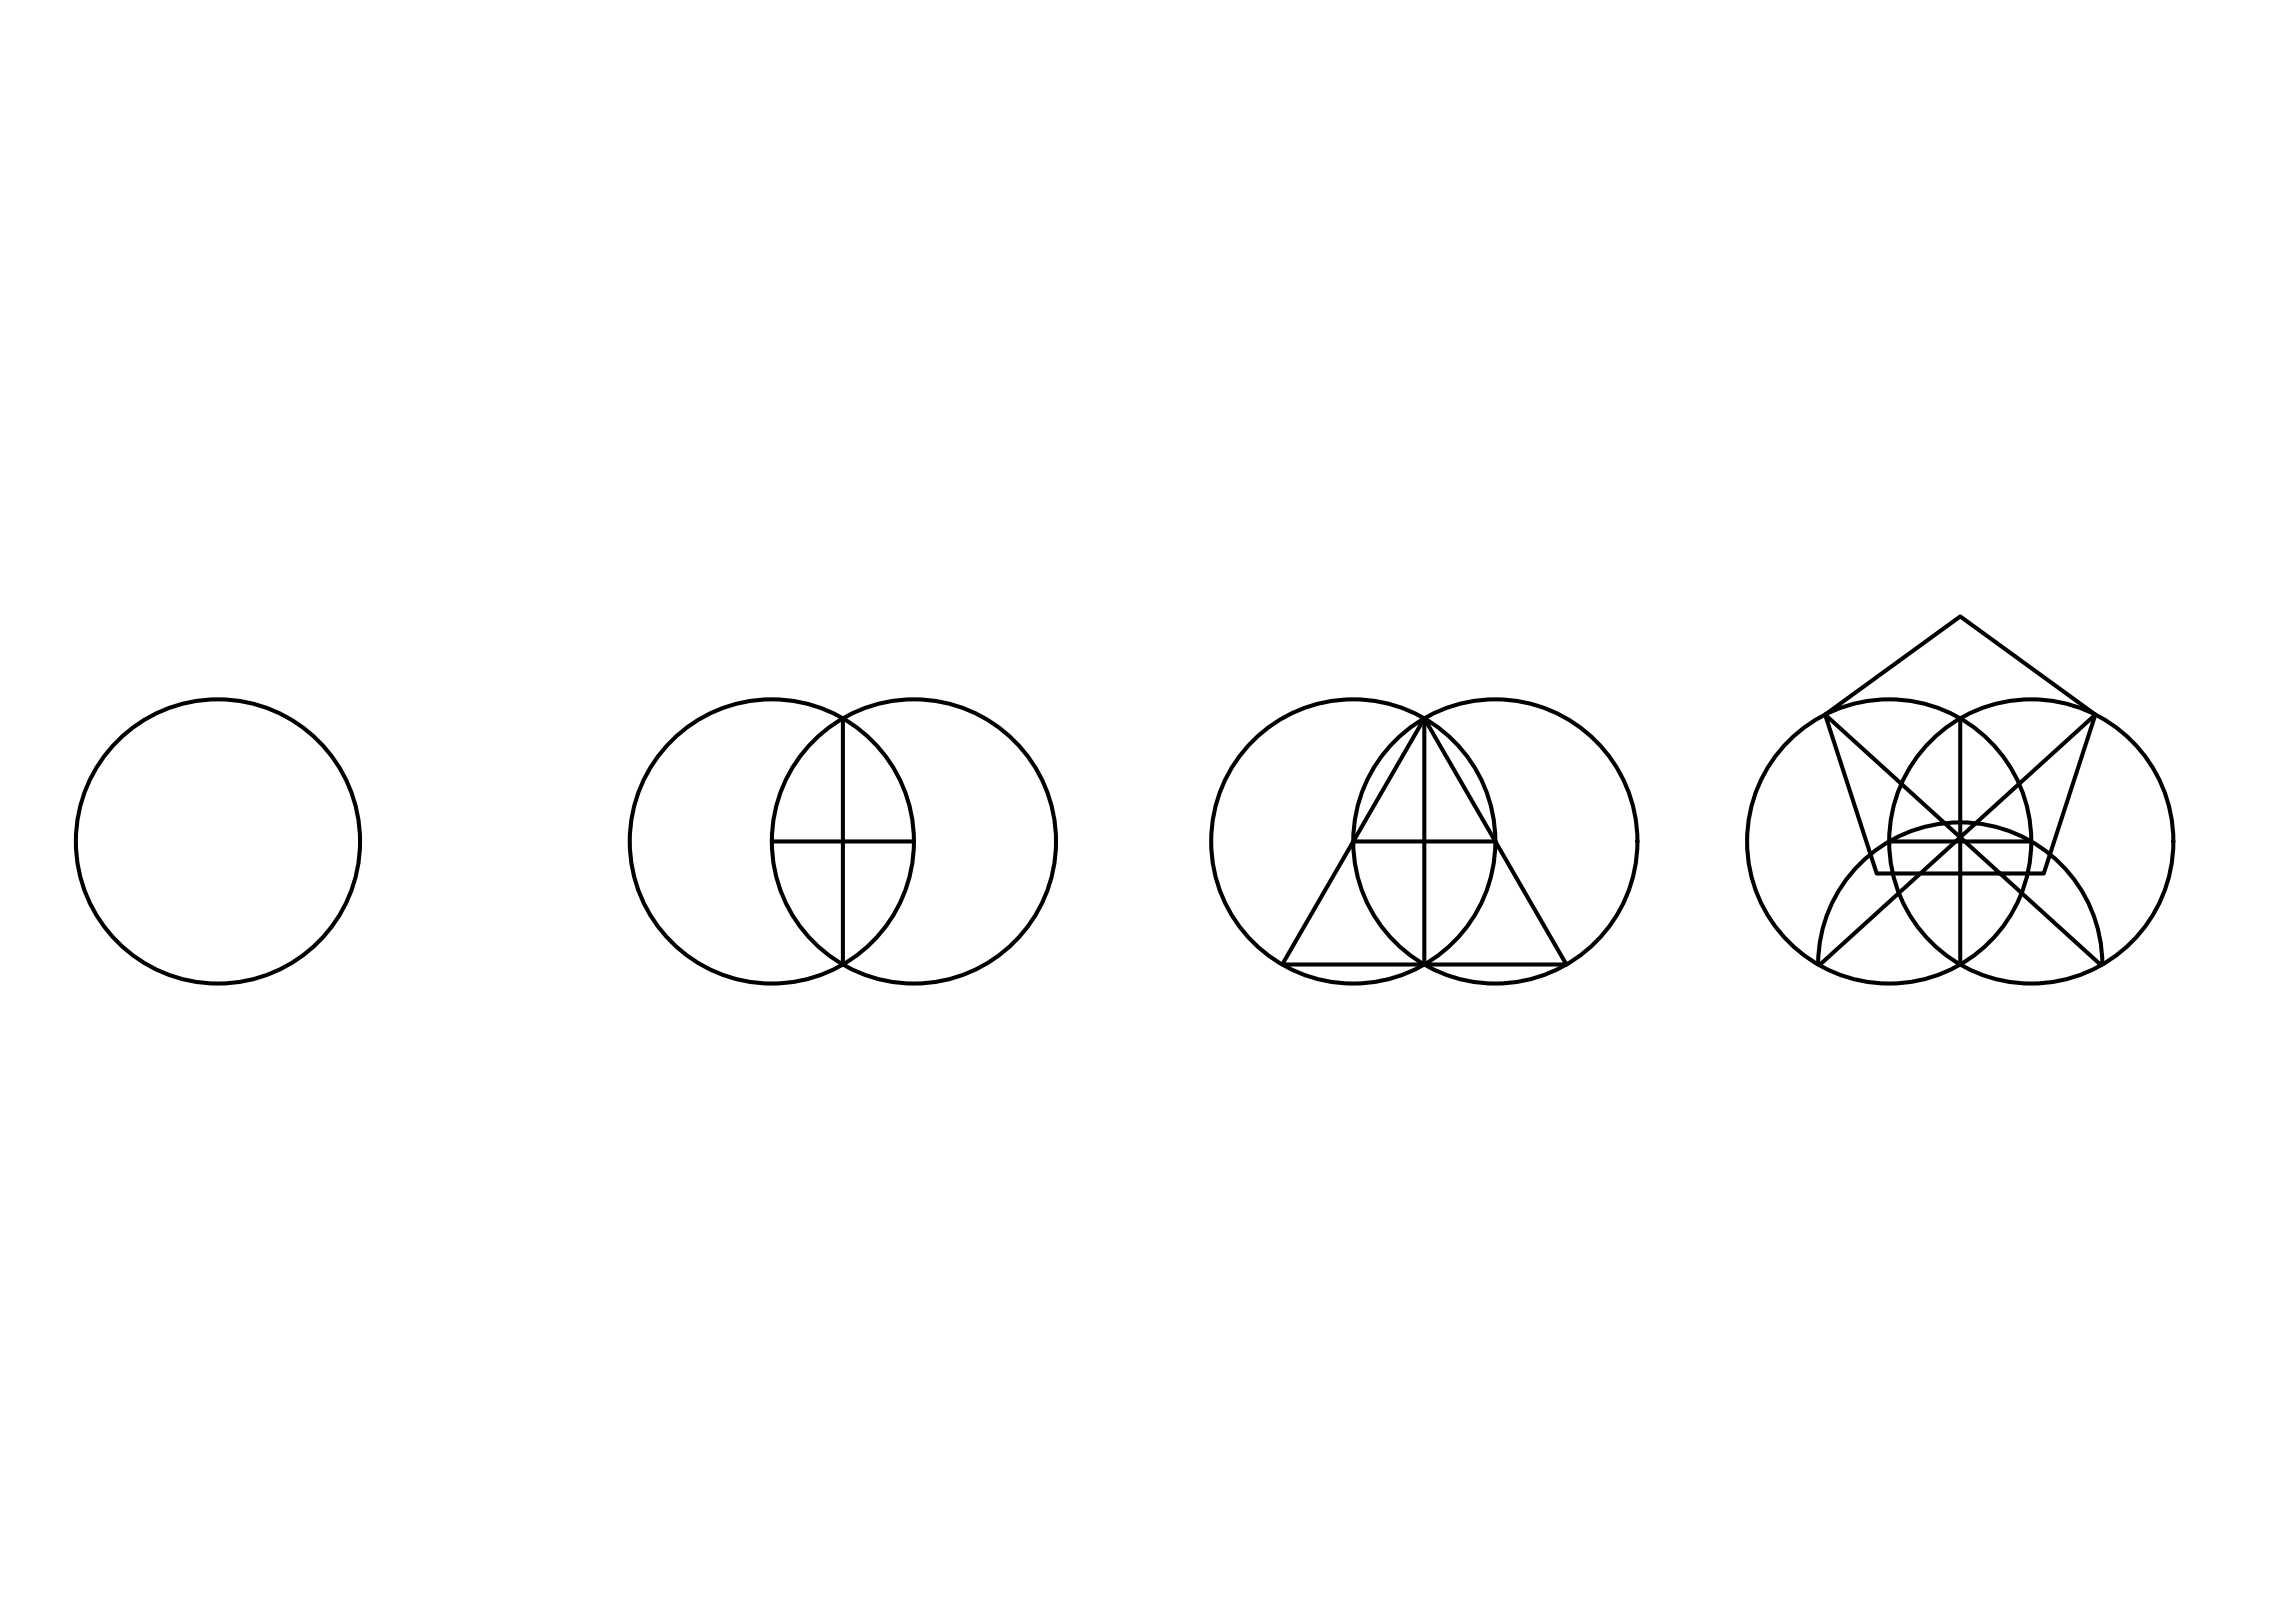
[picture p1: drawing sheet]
<svg xmlns="http://www.w3.org/2000/svg" width="1189mm" height="841mm" viewBox="0 0 1189 841" stroke-linecap="round" stroke-linejoin="round" font-family="sans-serif">
<!-- layer: 0 -->
<g fill="none" stroke="#000" stroke-width="2.1">
<path d="M437 372v128M738 372l74 128h-147zM738 372v128M946 370l70-51 70 51-27 83h-86l-27-83 143 130M1016 372v128M1086 370l-143 130M400 436h74M701 436h74M979 436h74M942 500a74 74 0 0 1 74-74 74 74 0 0 1 74 74"/>
<circle cx="113" cy="436" r="74"/>
<circle cx="400" cy="436" r="74"/>
<circle cx="474" cy="436" r="74"/>
<circle cx="701" cy="436" r="74"/>
<circle cx="775" cy="436" r="74"/>
<circle cx="979" cy="436" r="74"/>
<circle cx="1053" cy="436" r="74"/>
</g>
</svg>
